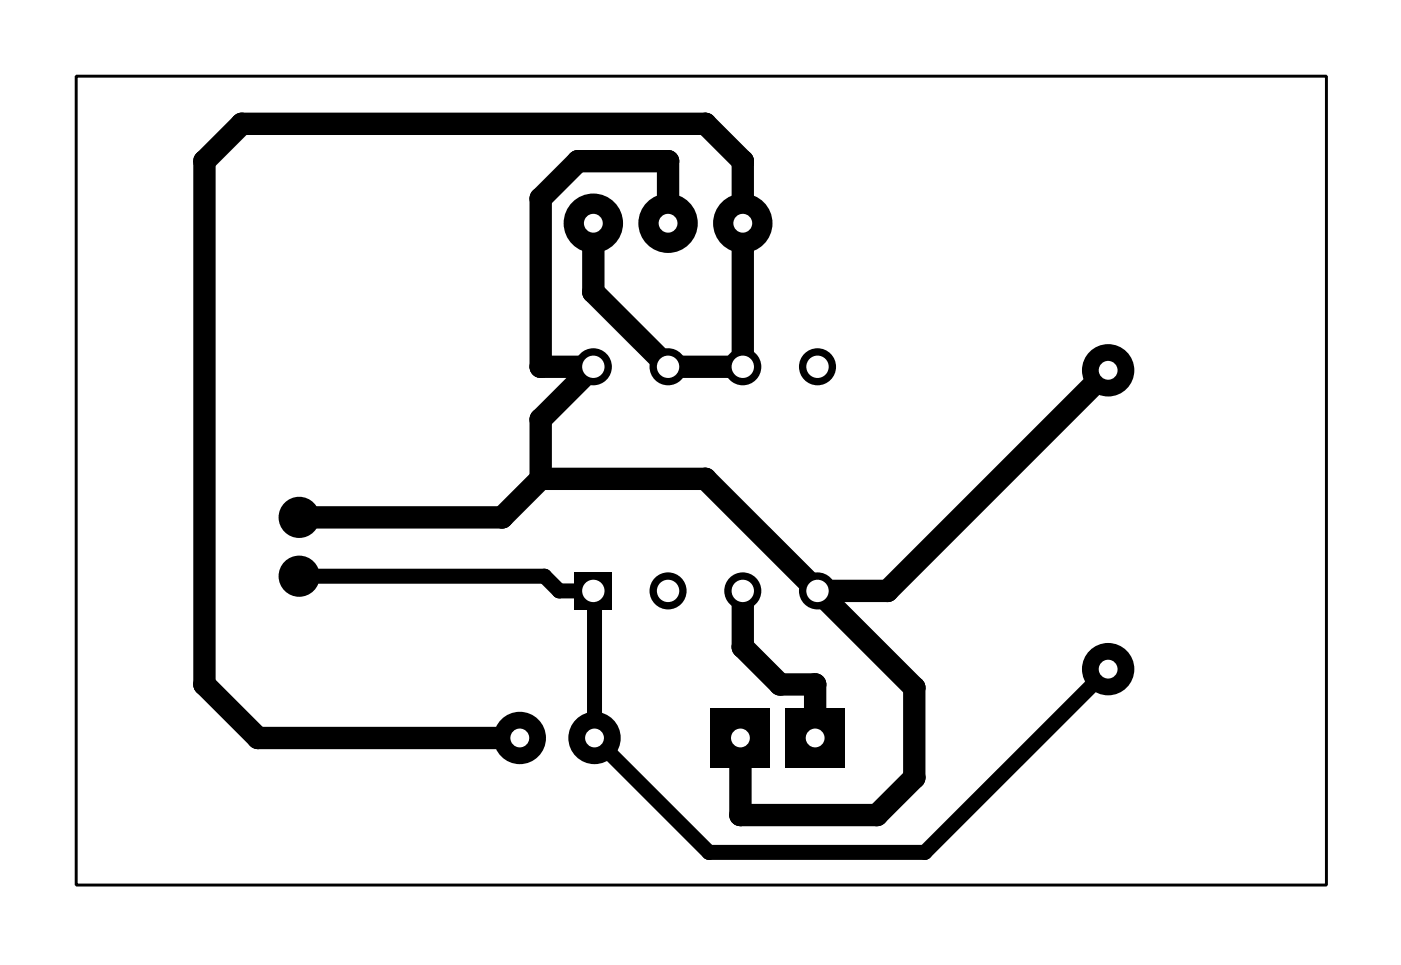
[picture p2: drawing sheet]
<svg xmlns="http://www.w3.org/2000/svg" width="48mm" height="33mm" viewBox="0 0 48 33" stroke-linecap="round" stroke-linejoin="round" font-family="sans-serif">
<path d="M18.4 16.3h5.6l7.1 7.1v3l-1.3 1.3h-4.6v-2.6M18.4 16.3l-1.3 1.3h-6.9M20.2 7.6v2.3l2.5 2.6h2.5v-7l-1.2-1.3h-15.8l-1.3 1.3v17.8l1.9 1.8h8.9M22.7 7.6v-2.1h-3.1l-1.2 1.2v5.8h1.8l-1.8 1.8v2M37.7 12.6l-7.5 7.5h-2.4M25.2 20.1v1.9l1.3 1.3h1.2v1.8" fill="none" stroke="#000" stroke-width=".76"/>
<g fill="#000">
<circle cx="6.9" cy="5.5" r=".38"/>
<circle cx="8.2" cy="4.2" r=".38"/>
<circle cx="17.1" cy="17.6" r=".38"/>
<circle cx="18.4" cy="16.3" r=".38"/>
<circle cx="18.4" cy="14.3" r=".38"/>
<circle cx="18.4" cy="6.7" r=".38"/>
<circle cx="18.4" cy="12.5" r=".38"/>
<circle cx="18.5" cy="19.6" r=".25"/>
<circle cx="19.6" cy="5.5" r=".38"/>
<circle cx="20.2" cy="9.9" r=".38"/>
<circle cx="22.7" cy="5.5" r=".38"/>
<circle cx="24" cy="4.2" r=".38"/>
<circle cx="24" cy="16.3" r=".38"/>
<circle cx="25.2" cy="5.5" r=".38"/>
<circle cx="6.9" cy="23.3" r=".38"/>
<circle cx="8.8" cy="25.1" r=".38"/>
<circle cx="19" cy="20.1" r=".25"/>
<circle cx="20.2" cy="20.1" r=".25"/>
<circle cx="24.1" cy="29" r=".25"/>
<circle cx="25.2" cy="27.7" r=".38"/>
<circle cx="25.2" cy="22" r=".38"/>
<circle cx="26.5" cy="23.3" r=".38"/>
<circle cx="27.7" cy="23.3" r=".38"/>
<circle cx="29.8" cy="27.7" r=".38"/>
<circle cx="30.2" cy="20.1" r=".38"/>
<circle cx="31.1" cy="23.4" r=".38"/>
<circle cx="31.1" cy="26.4" r=".38"/>
<circle cx="31.4" cy="29" r=".25"/>
</g>
<path d="M10.2 19.6h8.3l.5 .5h1.2v5l3.9 3.9h7.3l6.3-6.3" fill="none" stroke="#000" stroke-width=".51"/>
<path d="M19.5 19.5h1.3v1.2h-1.3z" fill="#000"/>
<circle cx="20.2" cy="20.1" r=".38" fill="#fff"/>
<circle cx="22.7" cy="20.1" r=".63" fill="#000"/>
<circle cx="22.7" cy="20.1" r=".38" fill="#fff"/>
<circle cx="25.2" cy="20.1" r=".63" fill="#000"/>
<circle cx="25.2" cy="20.1" r=".38" fill="#fff"/>
<circle cx="27.8" cy="20.1" r=".63" fill="#000"/>
<circle cx="27.8" cy="20.1" r=".38" fill="#fff"/>
<circle cx="27.8" cy="12.5" r=".63" fill="#000"/>
<circle cx="27.8" cy="12.5" r=".38" fill="#fff"/>
<circle cx="25.2" cy="12.5" r=".63" fill="#000"/>
<circle cx="25.2" cy="12.5" r=".38" fill="#fff"/>
<circle cx="22.7" cy="12.5" r=".63" fill="#000"/>
<circle cx="22.7" cy="12.5" r=".38" fill="#fff"/>
<circle cx="20.2" cy="12.5" r=".63" fill="#000"/>
<circle cx="20.2" cy="12.5" r=".38" fill="#fff"/>
<circle cx="17.7" cy="25.1" r=".89" fill="#000"/>
<circle cx="17.7" cy="25.1" r=".32" fill="#fff"/>
<circle cx="20.2" cy="25.1" r=".89" fill="#000"/>
<circle cx="20.2" cy="25.1" r=".32" fill="#fff"/>
<path d="M24.2 24.1h2v2h-2z" fill="#000"/>
<circle cx="25.2" cy="25.1" r=".32" fill="#fff"/>
<path d="M26.7 24.1h2v2h-2z" fill="#000"/>
<circle cx="27.7" cy="25.1" r=".32" fill="#fff"/>
<g fill="#000">
<circle cx="10.2" cy="17.6" r=".7"/>
<circle cx="10.2" cy="19.6" r=".7"/>
<circle cx="37.7" cy="12.6" r=".89"/>
</g>
<circle cx="37.7" cy="12.6" r=".32" fill="#fff"/>
<circle cx="37.7" cy="22.8" r=".89" fill="#000"/>
<circle cx="37.7" cy="22.7" r=".32" fill="#fff"/>
<circle cx="20.2" cy="7.6" r="1.01" fill="#000"/>
<circle cx="20.2" cy="7.6" r=".32" fill="#fff"/>
<circle cx="22.7" cy="7.6" r="1.01" fill="#000"/>
<circle cx="22.7" cy="7.6" r=".32" fill="#fff"/>
<circle cx="25.2" cy="7.6" r="1.01" fill="#000"/>
<circle cx="25.2" cy="7.6" r=".32" fill="#fff"/>
<path d="M2.6 2.6h42.5v27.5h-42.5z" fill="none" stroke="#000" stroke-width=".1"/>
</svg>
